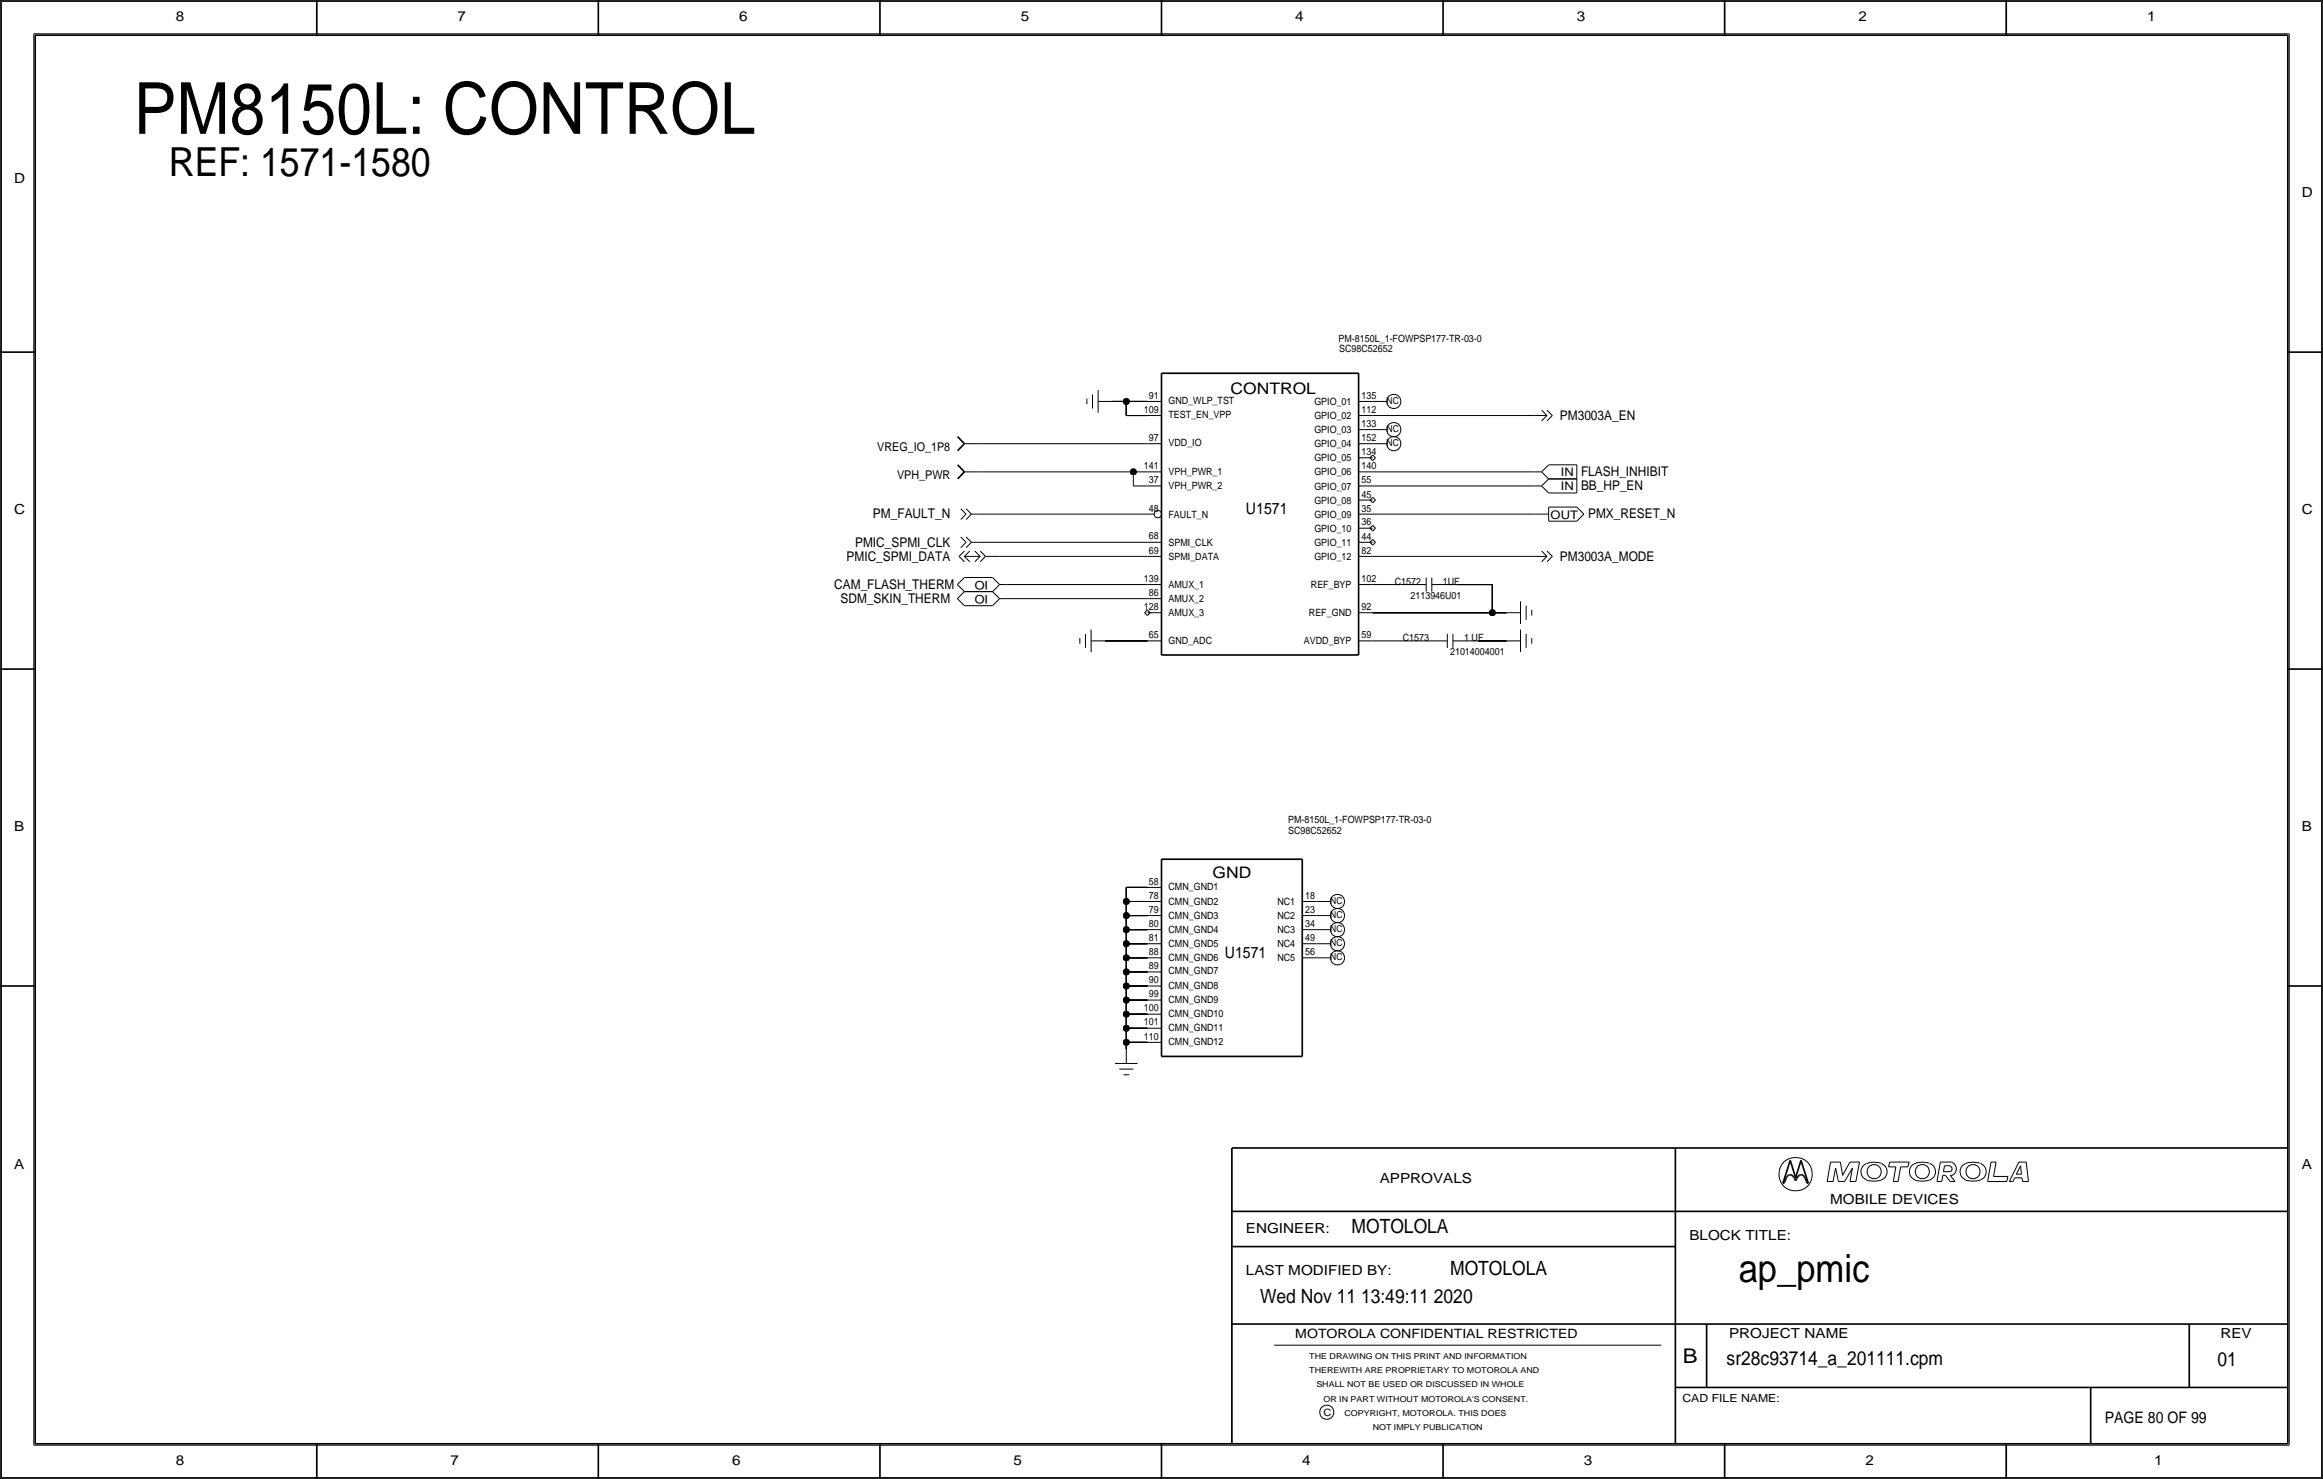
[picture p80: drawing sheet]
<svg xmlns="http://www.w3.org/2000/svg" width="419mm" height="267mm" viewBox="0 0 419 267" stroke-linecap="round" stroke-linejoin="round" font-family="sans-serif">
<defs><g id="words">
<text font-size="12.9" x="24.1" y="24.1">PM8150L: CONTROL</text>
<text font-size="7.2" x="30.5" y="31.8">REF: 1571-1580</text>
<text font-size="7" x="313.7" y="231.1">ap_pmic</text>
<text font-size="3.7" x="303.6" y="245.7">B</text>
<g font-size="3.5">
<text x="243.8" y="222.3">MOTOLOLA</text>
<text x="261.6" y="229.9">MOTOLOLA</text>
<text x="227.3" y="234.9">Wed Nov 11 13:49:11 2020</text>
<text x="311.5" y="246.2">sr28c93714_a_201111.cpm</text>
<text x="400" y="246.4">01</text>
</g>
<g font-size="2.9">
<text x="222" y="71">CONTROL</text>
<text x="224.8" y="92.7">U1571</text>
<text x="218.7" y="158.3">GND</text>
<text x="221" y="172.7">U1571</text>
<text x="379.7" y="256.5">PAGE 80 OF 99</text>
</g>
<g font-size="2.5">
<text x="31.7" y="3.8">8</text>
<text x="82.6" y="3.8">7</text>
<text x="133.3" y="3.8">6</text>
<text x="184.1" y="3.8">5</text>
<text x="233.7" y="3.8">4</text>
<text x="284.5" y="3.8">3</text>
<text x="335.3" y="3.8">2</text>
<text x="387.3" y="3.8">1</text>
<text x="2.5" y="33">D</text>
<text x="415.3" y="35.6">D</text>
<text x="2.5" y="92.7">C</text>
<text x="415.3" y="92.7">C</text>
<text x="2.5" y="149.9">B</text>
<text x="415.3" y="149.9">B</text>
<text x="2.5" y="210.8">A</text>
<text x="248.9" y="213.4">APPROVALS</text>
<text x="415.3" y="210.8">A</text>
<text x="330.2" y="217.2">MOBILE DEVICES</text>
<text x="224.8" y="222.2">ENGINEER:</text>
<text x="304.8" y="223.5">BLOCK TITLE:</text>
<text x="224.8" y="229.9">LAST MODIFIED BY:</text>
<text x="312" y="241.2">PROJECT NAME</text>
<text x="400.6" y="241.3">REV</text>
<text x="31.7" y="264.2">8</text>
<text x="81.3" y="264.2">7</text>
<text x="132.1" y="264.2">6</text>
<text x="182.9" y="264.2">5</text>
<text x="234.9" y="264.2">4</text>
<text x="285.8" y="264.2">3</text>
<text x="336.5" y="264.2">2</text>
<text x="388.6" y="264.2">1</text>
</g>
<g font-size="2.4">
<text x="281.4" y="75.7">PM3003A_EN</text>
<text x="285.2" y="88.4">BB_HP_EN</text>
<text x="285.2" y="85.9">FLASH_INHIBIT</text>
<text x="157.5" y="93.5">PM_FAULT_N</text>
<text x="286.5" y="93.5">PMX_RESET_N</text>
<text x="152.7" y="101.1">PMIC_SPMI_DATA</text>
<text x="154.3" y="98.6">PMIC_SPMI_CLK</text>
<text x="281.4" y="101.1">PM3003A_MODE</text>
<text x="150.5" y="106.2">CAM_FLASH_THERM</text>
<text x="151.7" y="108.7">SDM_SKIN_THERM</text>
</g>
<text font-size="2.3" x="233.7" y="241.3">MOTOROLA CONFIDENTIAL RESTRICTED</text>
<g font-size="2.2">
<text x="158.3" y="81.3">VREG_IO_1P8</text>
<text x="161.8" y="86.4">VPH_PWR</text>
</g>
<g font-size="2.1">
<text x="281.6" y="85.8">IN</text>
<text x="281.6" y="88.3">IN</text>
<text x="279.8" y="93.5">OUT</text>
<text x="178.3" y="104.7" transform="rotate(-180 178.3 104.7)">IO</text>
<text x="178.3" y="107.2" transform="rotate(-180 178.3 107.2)">IO</text>
</g>
<text font-size="2" x="303.5" y="252.7">CAD FILE NAME:</text>
<g font-size="1.8">
<text x="241.5" y="61.7">PM-8150L_1-FOWPSP177-TR-03-0</text>
<text x="241.6" y="63.4">SC98C52652</text>
<text x="207.3" y="71.9">91</text>
<text x="245.6" y="71.9">135</text>
<text x="206.4" y="74.4">109</text>
<text x="210.8" y="72.9">GND_WLP_TST</text>
<text x="210.8" y="75.4">TEST_EN_VPP</text>
<text x="237.1" y="75.5">GPIO_02</text>
<text x="237.1" y="73">GPIO_01</text>
<text x="245.6" y="77">133</text>
<text x="245.6" y="74.4">112</text>
<text x="207.3" y="79.5">97</text>
<text x="210.8" y="80.5">VDD_IO</text>
<text x="237.1" y="83.2">GPIO_05</text>
<text x="237.1" y="78.1">GPIO_03</text>
<text x="237.1" y="80.6">GPIO_04</text>
<text x="245.6" y="79.5">152</text>
<text x="245.6" y="82">134</text>
<text x="206.4" y="84.6">141</text>
<text x="207.3" y="87.1">37</text>
<text x="210.8" y="88.1">VPH_PWR_2</text>
<text x="210.8" y="85.6">VPH_PWR_1</text>
<text x="237.1" y="85.7">GPIO_06</text>
<text x="237.1" y="88.3">GPIO_07</text>
<text x="245.6" y="89.7">45</text>
<text x="245.6" y="87.1">55</text>
<text x="245.6" y="84.6">140</text>
<text x="207.3" y="92.3">48</text>
<text x="210.8" y="93.3">FAULT_N</text>
<text x="237.1" y="95.9">GPIO_10</text>
<text x="237.1" y="90.8">GPIO_08</text>
<text x="237.1" y="93.3">GPIO_09</text>
<text x="245.6" y="92.3">35</text>
<text x="245.6" y="94.7">36</text>
<text x="207.3" y="99.8">69</text>
<text x="207.3" y="97.3">68</text>
<text x="210.8" y="100.9">SPMI_DATA</text>
<text x="210.8" y="98.4">SPMI_CLK</text>
<text x="237.1" y="98.4">GPIO_11</text>
<text x="237.1" y="100.9">GPIO_12</text>
<text x="245.6" y="97.3">44</text>
<text x="245.6" y="99.8">82</text>
<text x="206.4" y="104.9">139</text>
<text x="207.3" y="107.4">86</text>
<text x="210.8" y="106">AMUX_1</text>
<text x="236.5" y="106">REF_BYP</text>
<text x="245.6" y="104.9">102</text>
<text x="251.6" y="105.4">C1572</text>
<text x="254.5" y="107.9">2113946U01</text>
<text x="259.9" y="105.4">.1UF</text>
<text x="206.4" y="110">128</text>
<text x="210.8" y="108.6">AMUX_2</text>
<text x="210.8" y="111.1">AMUX_3</text>
<text x="236.1" y="111">REF_GND</text>
<text x="245.6" y="110">92</text>
<text x="207.3" y="115.1">65</text>
<text x="210.8" y="116.1">GND_ADC</text>
<text x="235.3" y="116.2">AVDD_BYP</text>
<text x="245.6" y="115.1">59</text>
<text x="253.1" y="115.6">C1573</text>
<text x="261.6" y="118.1">21014004001</text>
<text x="264.2" y="115.6">1 UF</text>
<text x="232.4" y="148.3">PM-8150L_1-FOWPSP177-TR-03-0</text>
<text x="232.4" y="150.4">SC98C52652</text>
<text x="207.3" y="159.5">58</text>
<text x="210.8" y="160.5">CMN_GND1</text>
<text x="207.3" y="162.1">78</text>
<text x="207.3" y="164.6">79</text>
<text x="207.3" y="167.2">80</text>
<text x="210.8" y="163.1">CMN_GND2</text>
<text x="210.8" y="165.7">CMN_GND3</text>
<text x="230.5" y="165.7">NC2</text>
<text x="230.5" y="163.1">NC1</text>
<text x="235.5" y="164.6">23</text>
<text x="235.5" y="162.1">18</text>
<text x="235.5" y="167.2">34</text>
<text x="207.3" y="169.7">81</text>
<text x="207.3" y="172.2">88</text>
<text x="210.8" y="168.2">CMN_GND4</text>
<text x="210.8" y="170.7">CMN_GND5</text>
<text x="210.8" y="173.2">CMN_GND6</text>
<text x="230.5" y="168.2">NC3</text>
<text x="230.5" y="170.8">NC4</text>
<text x="230.5" y="173.3">NC5</text>
<text x="235.5" y="169.7">49</text>
<text x="235.5" y="172.3">56</text>
<text x="207.3" y="174.7">89</text>
<text x="207.3" y="177.2">90</text>
<text x="207.3" y="179.8">99</text>
<text x="210.8" y="175.7">CMN_GND7</text>
<text x="210.8" y="178.3">CMN_GND8</text>
<text x="206.4" y="182.4">100</text>
<text x="206.4" y="184.9">101</text>
<text x="210.8" y="185.9">CMN_GND11</text>
<text x="210.8" y="183.4">CMN_GND10</text>
<text x="210.8" y="180.9">CMN_GND9</text>
<text x="206.4" y="187.5">110</text>
<text x="210.8" y="188.5">CMN_GND12</text>
<text x="238.8" y="255.3">C</text>
</g>
<g font-size="1.7">
<text x="250.1" y="72.8">NC</text>
<text x="250.1" y="77.9">NC</text>
<text x="250.1" y="80.4">NC</text>
<text x="240" y="163">NC</text>
<text x="240" y="165.5">NC</text>
<text x="240" y="168">NC</text>
<text x="240" y="170.6">NC</text>
<text x="240" y="173.1">NC</text>
</g>
<g font-size="1.5">
<text x="236.2" y="245.1">THE DRAWING ON THIS PRINT AND INFORMATION</text>
<text x="236.2" y="247.6">THEREWITH ARE PROPRIETARY TO MOTOROLA AND</text>
<text x="237.5" y="250.2">SHALL NOT BE USED OR DISCUSSED IN WHOLE</text>
<text x="238.8" y="252.7">OR IN PART WITHOUT MOTOROLA'S CONSENT.</text>
<text x="242.6" y="255.3">COPYRIGHT, MOTOROLA. THIS DOES</text>
<text x="247.6" y="257.8">NOT IMPLY PUBLICATION</text>
</g>
</g></defs>
<!-- layer: Nets -->
<g fill="none" stroke="#000" stroke-width=".18">
<path d="M200.7 72.4h2.5zM203.2 72.4v2.5zM203.2 72.4h3.8zM203.2 74.9h3.8zM247.6 74.9h29.3zM176.5 80h30.5zM176.5 85.1h28zM176.5 97.8h30.5zM176.5 92.7h30.5zM204.5 87.6h2.5zM204.5 85.1v2.5zM204.5 85.1h2.5z"/>
<path d="M247.6 85.1h29.3zM247.6 92.7h29.3zM247.6 87.6h29.3zM180.3 100.3h26.7zM181.6 105.4h25.4zM181.6 108h25.4zM199.4 115.6h7.6zM247.6 110.5h21.6zM247.6 100.3h29.3zM247.7 115.6h8.8zM247.7 105.4h5zM262.9 105.4h6.3z"/>
<path d="M266.7 115.6h5.1zM269.2 105.4v5.1zM269.2 110.5h2.6zM203.2 162.6h3.8zM203.2 160v2.6zM203.2 162.6v2.5zM203.2 165.1v2.5zM203.2 167.6h3.8zM203.2 167.6v2.6zM203.2 170.2v2.5zM203.2 172.7v2.6zM203.2 175.3v2.5z"/>
<path d="M203.2 177.8v2.5zM203.2 160h3.8zM203.2 165.1h3.8zM203.2 170.2h3.8zM203.2 172.7h3.8zM203.2 175.3h3.8zM203.2 177.8h3.8zM203.2 188v1.2zM203.2 188h3.8zM203.2 185.4v2.6zM203.2 182.9v2.5zM203.2 180.3v2.6z"/>
<path d="M203.2 185.4h3.8zM203.2 182.9h3.8zM203.2 180.3h3.8z"/>
</g>
<g fill="#000" stroke="#000" stroke-width=".18">
<circle cx="203.2" cy="72.4" r=".56"/>
<circle cx="204.5" cy="85.1" r=".56"/>
<circle cx="269.2" cy="110.5" r=".56"/>
<circle cx="203.2" cy="177.8" r=".56"/>
<circle cx="203.2" cy="172.7" r=".56"/>
<circle cx="203.2" cy="167.6" r=".56"/>
<circle cx="203.2" cy="162.6" r=".56"/>
<circle cx="203.2" cy="175.3" r=".56"/>
<circle cx="203.2" cy="170.2" r=".56"/>
<circle cx="203.2" cy="165.1" r=".56"/>
<circle cx="203.2" cy="182.9" r=".56"/>
<circle cx="203.2" cy="185.4" r=".56"/>
<circle cx="203.2" cy="180.3" r=".56"/>
<circle cx="203.2" cy="188" r=".56"/>
</g>
<!-- layer: Components -->
<g fill="none" stroke="#000" stroke-width=".18">
<path d="M196.1 71.9v1zM197.1 71.1v2.6zM198.1 72.4h2.6zM198.1 70.4v4zM207 74.9h2.5zM207 72.4h2.5zM245.1 72.4h2.5zM245.1 77.5h2.5zM245.1 74.9h2.5zM247.6 72.4h2.6zM247.6 77.5h2.6zM276.9 74.9h2.2z"/>
<path d="M278.1 74l1 .9zM278.1 75.9l1-1zM279.1 74l1 .9zM279.1 75.9l1-1zM173.3 96.8l1 1zM173.3 91.7l1 1zM174 80h2.5zM174 85.1h2.5zM174.3 97.8l-1 1zM174.3 96.8l1 1zM174.3 92.7l-1 1zM174.3 91.7l1 1z"/>
<path d="M175.3 97.8l-1 1zM175.3 97.8h1.2zM175.3 92.7l-1 1zM175.3 92.7h1.2zM175.9 99.4l.9 .9zM176.8 99.4l1 .9zM207 85.1h2.5zM207 80h2.5zM207 97.8h2.5zM207 92.7h1.2zM207 87.6h2.5zM245.1 80h2.5z"/>
<path d="M245.1 85.1h2.5zM245.1 82.6h2.5zM245.1 87.6h2.5zM245.1 90.2h2.5zM245.1 97.8h2.5zM245.1 95.2h2.5zM245.1 92.7h2.5zM247.1 82.6l.5-.6zM247.1 90.2l.5-.5zM247.1 97.8l.5-.5zM247.1 95.2l.5-.5zM247.1 82.6l.5 .5z"/>
<path d="M247.1 90.2l.5 .5zM247.1 97.8l.5 .5zM247.1 95.3l.5 .5zM247.6 80h2.6zM247.6 82l.6 .5zM247.6 89.7l.6 .5zM247.6 97.3l.6 .5zM247.6 94.7l.6 .5zM248.2 82.6l-.5 .5zM248.2 90.2l-.5 .5zM248.2 97.8l-.5 .5zM248.2 95.2l-.5 .6z"/>
<path d="M276.9 85.1h1.2zM276.9 87.6h1.2zM276.9 92.7h2.5zM278.1 99.4l1 .9zM278.1 85.1l1.3 1.3zM278.1 87.6l1.3 1.3zM278.1 85.1l1.3-1.3zM279.1 99.4l1 .9zM279.4 91.4h5.1zM279.4 94h5.1zM279.4 91.4v2.6zM279.4 86.4l-1.3 1.2z"/>
<path d="M279.4 83.8h5.1zM279.4 86.4h5.1zM279.4 88.9h5.1zM284.5 83.8v2.6zM284.5 91.4l1.2 1.3zM284.5 86.4v2.5zM285.8 92.7l-1.3 1.3zM172.7 105.4l1.3-1.3zM172.7 108l1.3-1.3zM172.7 105.4l1.3 1.3zM172.7 108l1.3 1.2zM173 100.3l1 1z"/>
<path d="M173 100.3l1-.9zM174 100.3l1 1zM174 100.3l1-.9zM174 100.3h2.8zM174 104.1h5.1zM174 106.7h5.1zM174 109.2h5.1zM175.9 101.3l.9-1zM176.8 101.3l1-1zM177.8 100.3h2.5zM179.1 106.7l1.2-1.3zM179.1 104.1l1.2 1.3z"/>
<path d="M179.1 106.7l1.2 1.3zM180.3 108l-1.2 1.2zM180.3 105.4h1.3zM180.3 108h1.3zM194.8 115.1v1zM195.8 114.3v2.5zM196.8 115.6h2.6zM196.8 113.5v4.1zM206.5 110.5l.5-.5zM206.5 110.5l.5 .5zM207 105.4h2.5zM207 110.5h2.5z"/>
<path d="M207 108h2.5zM207 100.3h2.5zM207 115.6h2.5zM207 110l.5 .5zM207.5 110.5l-.5 .5zM245.1 105.4h2.5zM245.1 110.5h2.5zM245.1 100.3h2.5zM245.1 115.6h2.5zM252.7 105.4h4.6zM256.5 115.6h4.6zM257.3 104.1v2.6z"/>
<path d="M258.3 104.1v2.6zM258.3 105.4h4.6zM261.1 114.3v2.5zM262.1 114.3v2.5zM262.1 115.6h4.6zM271.8 110.5h2.5zM271.8 115.6h2.5zM274.3 108.5v4zM274.3 113.5v4.1zM275.3 109.2v2.6zM275.3 114.3v2.5zM276.4 110v1z"/>
<path d="M276.4 115.1v1zM276.9 100.3h2.2zM278.1 101.3l1-1zM279.1 101.3l1-1zM207 177.8h2.5zM207 175.3h2.5zM207 172.7h2.5zM207 170.2h2.5zM207 167.6h2.5zM207 165.1h2.5zM207 162.6h2.5zM207 160h2.5z"/>
<path d="M235 172.7h2.5zM235 170.2h2.5zM235 167.6h2.5zM235 165.1h2.5zM235 162.6h2.5zM237.5 162.6h2.5zM237.5 167.6h2.5zM237.5 165.1h2.5zM237.5 170.2h2.5zM237.5 172.7h2.5zM201.2 191.8h4zM201.9 192.8h2.6z"/>
<path d="M202.7 193.8h1zM203.2 189.2v2.6zM207 188h2.5zM207 185.4h2.5zM207 182.9h2.5zM207 180.3h2.5z"/>
<circle cx="251.5" cy="72.4" r="1.28"/>
<circle cx="251.5" cy="77.5" r="1.28"/>
<circle cx="208.9" cy="92.7" r=".66"/>
<circle cx="251.5" cy="80" r="1.28"/>
<circle cx="241.3" cy="167.6" r="1.28"/>
<circle cx="241.3" cy="170.2" r="1.28"/>
<circle cx="241.3" cy="165.1" r="1.28"/>
<circle cx="241.3" cy="172.7" r="1.28"/>
<circle cx="241.3" cy="162.6" r="1.28"/>
</g>
<path d="M172.8 78.7l1.2 1.3zM209.5 67.3h35.6zM209.5 67.3v50.8zM245.1 67.3v50.8zM172.8 83.8l1.2 1.3zM174 80l-1.2 1.3zM174 85.1l-1.2 1.3zM209.5 118.1h35.6zM209.5 154.9h25.4zM209.5 154.9v35.6zM234.9 154.9v35.6zM209.5 190.5h25.4z" fill="none" stroke="#000" stroke-width=".3"/>
<!-- layer: Page Border and Title Block -->
<g fill="none" stroke="#000" stroke-width=".3">
<path d="M0 0h419.1zM0 0v266.7zM6.3 6.4h406.4zM6.3 6.4v254zM57.1 0v6.3zM107.9 0v6.3zM158.7 0v6.3zM209.5 0v6.4zM260.3 0v6.3zM311.1 0v6.3zM361.9 0v6.3zM412.7 6.4v254z"/>
<path d="M419.1 0v266.7zM0 63.5h6.3zM412.7 63.5h6.4zM0 120.7h6.3zM412.7 120.7h6.4zM0 177.8h6.3zM412.7 177.8h6.4zM222.2 207v53.3zM222.2 207h190.5zM222.2 218.4h190.5zM302.3 207v53.3zM321.7 213.4h.2z"/>
<path d="M322 213.1l-.1 .3zM322.2 212.5l-.2 .6zM322.4 212.1l-.2 .4zM322.6 211.9l.3-.1zM322.6 211.9l-.2 .2zM322.9 211.8h.2zM323 209.2l-1.3 4.2zM323 209.2l1 3.2zM323.1 211.8l.2 .1zM323.3 211.9l.2 .2zM323.5 212.1l.2 .4zM323.7 212.5l.3 .4z"/>
<path d="M324.2 212.5l-.2 .4zM324.4 212.1l-.2 .4zM324.6 211.9l.2-.1zM324.6 211.9l-.2 .2zM324.8 211.8h.3zM324.9 209.2l1.3 4.2zM324.9 209.2l-.9 3.2zM325.1 211.8l.2 .1zM325.3 211.9l.2 .2zM325.5 212.1l.2 .4zM325.7 212.5l.2 .6zM325.9 213.1l.1 .3z"/>
<path d="M326 213.4h.2zM222.2 238.8h190.5zM222.2 224.8h80.1zM307.9 238.8v11.4zM395 238.8v11.4zM302.3 250.2h110.4zM377.2 250.2v10.1zM0 266.7h419.1zM6.3 260.3h406.4zM57.1 260.3v6.4zM107.9 260.3v6.4zM158.7 260.3v6.4z"/>
<path d="M209.5 260.3v6.4zM260.3 260.3v6.4zM311.1 260.3v6.4zM361.9 260.3v6.4z"/>
</g>
<g fill="none" stroke="#000" stroke-width=".18">
<path d="M.3 .3h418.5zM.3 .3v266.1zM6.1 6.1v254.5zM6.1 6.1h406.9zM413 6.1v254.5zM418.8 .3v266.1zM329.6 213.1h1.1zM330.3 209.6h1.7zM330.3 209.5l-.7 3.6zM331.2 210.6l-.5 2.5zM331.2 210.6l.5 2.5zM331.7 213.1h1.1z"/>
<path d="M332 209.5l.4 2.4zM333.8 209.6l-1.4 2.3zM333.8 213.1h1zM333.8 209.6h1.7zM334.2 210.6l-.4 2.5zM334.2 210.6l-1.4 2.5zM335.5 209.6l-.7 3.5zM336.8 209.8a1.6 1.6 0 0 0-1.1 1.5 1.6 1.6 0 0 0 1.1 1.5M339.3 209.8l-.1-.1a4 4 0 0 0-2.4 .1M339.4 209.8a1.59 1.59 0 0 1 1.1 1.5 1.59 1.59 0 0 1-1.1 1.5 5.1 5.1 0 0 1-2.5 .1M340.7 210.4h1.3zM340.9 209.6h3.5z"/>
<path d="M340.9 209.5l-.2 .9zM341.6 213.1h.8zM342 210.4l-.4 2.7zM342.9 210.4l-.5 2.7zM342.9 210.4h1.3zM344.4 209.5l-.2 .9zM348 209.8a3.1 3.1 0 0 0-3.3 .6 1.62 1.62 0 0 0 .8 2.4M348.1 212.8a5.1 5.1 0 0 1-2.6 .1M348.1 209.8a1.59 1.59 0 0 1 1.1 1.5 1.59 1.59 0 0 1-1.1 1.5M349.5 213.1h.8zM350.1 209.6h2.1zM350.1 209.5l-.6 3.6z"/>
<path d="M350.5 211.9l-.2 1.2zM350.5 211.9h.5zM350.6 211.3h1.2zM350.8 210.2l-.2 1.1zM350.8 210.2h1zM351 211.9l.8 1.2zM351.8 210.3a.5 .5 0 0 1 .4 .5 .5 .5 0 0 1-.4 .5M351.8 213.1h.9zM351.8 211.9l.9 1.2zM351.8 211.9h.4zM352.2 209.7a1.24 1.24 0 0 1 .8 1.1 1.24 1.24 0 0 1-.8 1.1M357.2 209.8a3.1 3.1 0 0 0-3.3 .6 1.62 1.62 0 0 0 .8 2.4"/>
<path d="M357.2 212.8a5.1 5.1 0 0 1-2.5 .1M357.3 209.8a1.59 1.59 0 0 1 1 1.5 1.59 1.59 0 0 1-1 1.5M358.6 213.1h3.5zM359.2 209.6l-.6 3.5zM359.2 209.6h.9zM359.7 212.1h2.6zM360.1 209.6l-.4 2.5zM362.3 212.1l-.2 1zM362.5 213.1h.7zM363.5 212.4l-.3 .7zM363.5 212.4h1.3zM363.8 211.7h.9z"/>
<path d="M364.2 209.6l-1.7 3.5zM364.2 209.6h1.4zM364.5 210.2l-.7 1.5zM364.5 210.2l.2 1.5zM364.8 212.4l.1 .7zM364.9 213.1h1.1zM365.6 209.6l.4 3.5zM229.9 242.6h69.8zM.3 266.4h418.5zM6.1 260.6h406.9z"/>
<circle cx="324" cy="211.8" r="3"/>
<circle cx="338.1" cy="211.3" r="1.28"/>
<circle cx="346.8" cy="211.3" r="1.28"/>
<circle cx="356" cy="211.3" r="1.28"/>
<circle cx="239.4" cy="254.7" r="1.28"/>
</g>
<use href="#words"/>
</svg>
